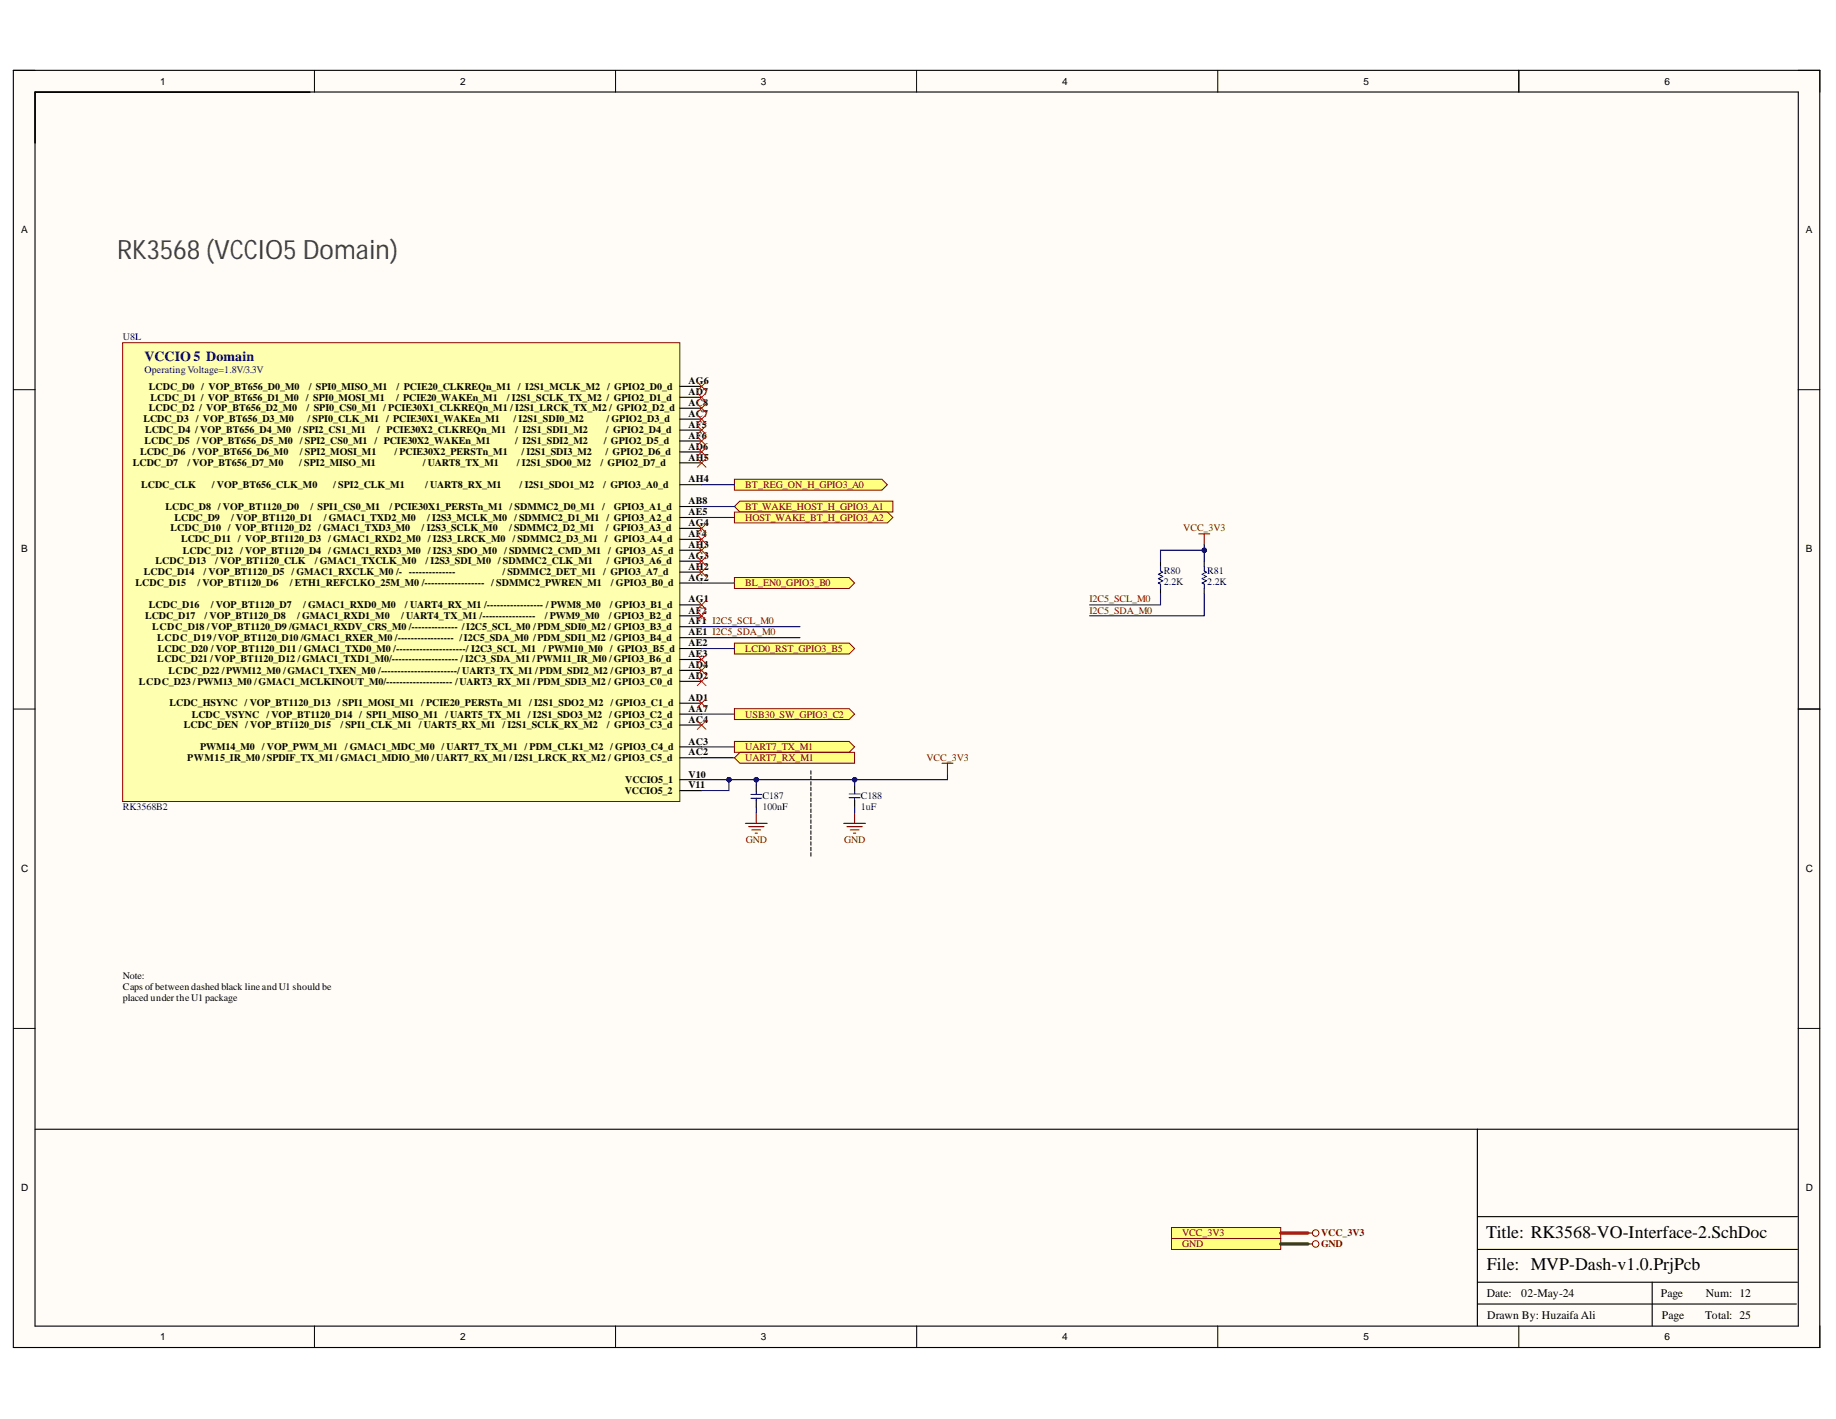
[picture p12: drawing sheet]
<svg xmlns="http://www.w3.org/2000/svg" width="279mm" height="216mm" viewBox="0 0 279 216" stroke-linecap="round" stroke-linejoin="round" font-family="sans-serif">
<defs><g id="words">
<text font-size="4.1" fill="#434343" x="17.8" y="39.4">RK3568 (VCCIO5 Domain)</text>
<g font-size="2.7">
<text x="226.2" y="188.3">Title: RK3568-VO-Interface-2.SchDoc</text>
<text x="226.3" y="193.3">File: MVP-Dash-v1.0.PrjPcb</text>
</g>
<text font-size="2.1" fill="#000080" x="22" y="55">VCCIO 5 Domain</text>
<g font-size="1.8">
<text x="226.3" y="197.4">Date:</text>
<text x="231.5" y="197.4">02-May-24</text>
<text x="252.7" y="197.4">Page</text>
<text x="259.6" y="197.4">Num: 12</text>
<text x="226.3" y="200.7">Drawn By: Huzaifa Ali</text>
<text x="252.9" y="200.7">Page</text>
<text x="259.5" y="200.7">Total: 25</text>
</g>
<g font-size="1.5">
<text x="24.4" y="12.9">1</text>
<text x="70" y="12.9">2</text>
<text x="115.8" y="12.9">3</text>
<text x="161.6" y="12.9">4</text>
<text x="207.5" y="12.9">5</text>
<text x="253.3" y="12.9">6</text>
<text x="3.2" y="35.5">A</text>
<text x="274.8" y="35.5">A</text>
<text x="22.7" y="59.3">LCDC_D0 / VOP_BT656_D0_M0</text>
<text x="47" y="59.3">/ SPI0_MISO_M1</text>
<text x="60.4" y="59.3">/ PCIE20_CLKREQn_M1 / I2S1_MCLK_M2 / GPIO2_D0_d</text>
<text x="104.8" y="58.4">AG6</text>
<text x="21.8" y="64.3">LCDC_D3 / VOP_BT656_D3_M0</text>
<text x="22.1" y="65.9">LCDC_D4 / VOP_BT656_D4_M0 / SPI2_CS1_M1</text>
<text x="22.7" y="62.6">LCDC_D2 / VOP_BT656_D2_M0</text>
<text x="22.9" y="61">LCDC_D1 / VOP_BT656_D1_M0 / SPI0_MOSI_M1</text>
<text x="46.6" y="62.6">/ SPI0_CS0_M1 / PCIE30X1_CLKREQn_M1 / I2S1_LRCK_TX_M2 / GPIO2_D2_d</text>
<text x="46.8" y="64.3">/ SPI0_CLK_M1 / PCIE30X1_WAKEn_M1</text>
<text x="57.4" y="65.9">/ PCIE30X2_CLKREQn_M1</text>
<text x="60.3" y="61">/ PCIE20_WAKEn_M1</text>
<text x="77.1" y="61">/ I2S1_SCLK_TX_M2 / GPIO2_D1_d</text>
<text x="78.1" y="64.3">/ I2S1_SDI0_M2</text>
<text x="78.4" y="65.9">/ I2S1_SDI1_M2</text>
<text x="92.2" y="65.9">/ GPIO2_D4_d</text>
<text x="92.3" y="64.3">/ GPIO2_D3_d</text>
<text x="104.8" y="60.1">AD7</text>
<text x="104.8" y="61.7">AC8</text>
<text x="104.8" y="63.4">AC7</text>
<text x="104.8" y="65.1">AF5</text>
<text x="20.2" y="70.9">LCDC_D7</text>
<text x="21.3" y="69.3">LCDC_D6 / VOP_BT656_D6_M0</text>
<text x="22" y="67.6">LCDC_D5 / VOP_BT656_D5_M0 / SPI2_CS0_M1 / PCIE30X2_WAKEn_M1</text>
<text x="28.5" y="70.9">/ VOP_BT656_D7_M0</text>
<text x="45.5" y="70.9">/ SPI2_MISO_M1</text>
<text x="45.6" y="69.3">/ SPI2_MOSI_M1</text>
<text x="60" y="69.3">/ PCIE30X2_PERSTn_M1</text>
<text x="64.3" y="70.9">/ UART8_TX_M1</text>
<text x="78.4" y="67.6">/ I2S1_SDI2_M2</text>
<text x="78.7" y="70.9">/ I2S1_SDO0_M2</text>
<text x="79.3" y="69.3">/ I2S1_SDI3_M2</text>
<text x="91.4" y="70.9">/ GPIO2_D7_d</text>
<text x="91.9" y="67.6">/ GPIO2_D5_d</text>
<text x="92.1" y="69.3">/ GPIO2_D6_d</text>
<text x="104.8" y="66.7">AF6</text>
<text x="104.8" y="68.4">AD6</text>
<text x="104.8" y="70.1">AH5</text>
<text x="21.5" y="74.2">LCDC_CLK</text>
<text x="25.2" y="77.5">LCDC_D8 / VOP_BT1120_D0</text>
<text x="32.2" y="74.2">/ VOP_BT656_CLK_M0</text>
<text x="47.2" y="77.5">/ SPI1_CS0_M1</text>
<text x="50.7" y="74.2">/ SPI2_CLK_M1</text>
<text x="59.3" y="77.5">/ PCIE30X1_PERSTn_M1 / SDMMC2_D0_M1 /</text>
<text x="64.7" y="74.2">/ UART8_RX_M1</text>
<text x="79.1" y="74.2">/ I2S1_SDO1_M2</text>
<text x="91.8" y="74.2">/ GPIO3_A0_d</text>
<text x="93.4" y="77.5">GPIO3_A1_d</text>
<text x="104.8" y="73.4">AH4</text>
<text x="104.8" y="76.7">AB8</text>
<text x="26" y="80.8">LCDC_D10 / VOP_BT1120_D2 / GMAC1_TXD3_M0</text>
<text x="26.6" y="79.2">LCDC_D9</text>
<text x="27.6" y="82.5">LCDC_D11 / VOP_BT1120_D3 / GMAC1_RXD2_M0 / I2S3_LRCK_M0 / SDMMC2_D3_M1 / GPIO3_A4_d</text>
<text x="35.2" y="79.2">/ VOP_BT1120_D1</text>
<text x="49.3" y="79.2">/ GMAC1_TXD2_M0</text>
<text x="64.2" y="80.8">/ I2S3_SCLK_M0</text>
<text x="65" y="79.2">/ I2S3_MCLK_M0 / SDMMC2_D1_M1 / GPIO3_A2_d</text>
<text x="77.5" y="80.8">/ SDMMC2_D2_M1</text>
<text x="92.2" y="80.8">/ GPIO3_A3_d</text>
<text x="104.8" y="78.4">AE5</text>
<text x="104.8" y="80.1">AG4</text>
<text x="104.8" y="81.7">AF4</text>
<text x="104.8" y="83.4">AH3</text>
<text x="3.2" y="84.1">B</text>
<text x="20.6" y="89.2">LCDC_D15</text>
<text x="21.9" y="87.5">LCDC_D14</text>
<text x="23.7" y="85.8">LCDC_D13</text>
<text x="27.8" y="84.2">LCDC_D12 / VOP_BT1120_D4 / GMAC1_RXD3_M0 / I2S3_SDO_M0 / SDMMC2_CMD_M1 / GPIO3_A5_d</text>
<text x="30" y="89.2">/ VOP_BT1120_D6</text>
<text x="31" y="87.5">/ VOP_BT1120_D5 / GMAC1_RXCLK_M0 /- --------------</text>
<text x="32.7" y="85.8">/ VOP_BT1120_CLK</text>
<text x="44.1" y="89.2">/ ETH1_REFCLKO_25M_M0 /------------------ / SDMMC2_PWREN_M1</text>
<text x="47.9" y="85.8">/ GMAC1_TXCLK_M0</text>
<text x="64.8" y="85.8">/ I2S3_SDI_M0 / SDMMC2_CLK_M1</text>
<text x="76.5" y="87.5">/ SDMMC2_DET_M1 / GPIO3_A7_d</text>
<text x="92.3" y="85.8">/ GPIO3_A6_d</text>
<text x="93" y="89.2">/ GPIO3_B0_d</text>
<text x="104.8" y="85.1">AG3</text>
<text x="104.8" y="86.7">AH2</text>
<text x="104.8" y="88.4">AG2</text>
<text x="274.8" y="84.1">B</text>
<text x="22.1" y="94.2">LCDC_D17</text>
<text x="22.7" y="92.5">LCDC_D16</text>
<text x="23.2" y="95.8">LCDC_D18 /VOP_BT1120_D9 /GMAC1_RXDV_CRS_M0 /-------------- /I2C5_SCL_M0 /PDM_SDI0_M2 / GPIO3_B3_d</text>
<text x="31.1" y="94.2">/ VOP_BT1120_D8</text>
<text x="32.1" y="92.5">/ VOP_BT1120_D7</text>
<text x="45.2" y="94.2">/ GMAC1_RXD1_M0</text>
<text x="46.1" y="92.5">/ GMAC1_RXD0_M0</text>
<text x="61" y="94.2">/ UART4_TX_M1 /----------------</text>
<text x="61.6" y="92.5">/ UART4_RX_M1 /----------------- / PWM8_M0</text>
<text x="82.9" y="94.2">/ PWM9_M0</text>
<text x="92.6" y="94.2">/ GPIO3_B2_d</text>
<text x="92.8" y="92.5">/ GPIO3_B1_d</text>
<text x="104.8" y="91.7">AG1</text>
<text x="104.8" y="93.4">AF2</text>
<text x="104.8" y="95">AF1 I2C5_SCL_M0</text>
<text x="23.9" y="97.5">LCDC_D19/VOP_BT1120_D10 /GMAC1_RXER_M0 /----------------- /I2C5_SDA_M0 /PDM_SDI1_M2 /GPIO3_B4_d</text>
<text x="23.9" y="100.8">LCDC_D21 /VOP_BT1120_D12 /GMAC1_TXD1_M0/-------------------- /I2C3_SDA_M1 /PWM11_IR_M0 /GPIO3_B6_d</text>
<text x="24" y="99.2">LCDC_D20 / VOP_BT1120_D11 / GMAC1_TXD0_M0 /---------------------/ I2C3_SCL_M1 / PWM10_M0 / GPIO3_B5_d</text>
<text x="104.8" y="96.7">AE1 I2C5_SDA_M0</text>
<text x="104.8" y="98.3">AE2</text>
<text x="104.8" y="100">AE3</text>
<text x="104.8" y="101.6">AD4</text>
<text x="21.1" y="104.2">LCDC_D23 /PWM13_M0 /GMAC1_MCLKINOUT_M0/-------------------- /UART3_RX_M1 /PDM_SDI3_M2 / GPIO3_C0_d</text>
<text x="25.6" y="102.5">LCDC_D22 /PWM12_M0 /GMAC1_TXEN_M0 /-----------------------/ UART3_TX_M1 /PDM_SDI2_M2 /GPIO3_B7_d</text>
<text x="25.8" y="107.5">LCDC_HSYNC / VOP_BT1120_D13 / SPI1_MOSI_M1 / PCIE20_PERSTn_M1 / I2S1_SDO2_M2 / GPIO3_C1_d</text>
<text x="104.8" y="103.3">AD2</text>
<text x="104.8" y="106.6">AD1</text>
<text x="28" y="110.8">LCDC_DEN / VOP_BT1120_D15</text>
<text x="29.2" y="109.2">LCDC_VSYNC / VOP_BT1120_D14 / SPI1_MISO_M1 / UART5_TX_M1 / I2S1_SDO3_M2 / GPIO3_C2_d</text>
<text x="51.8" y="110.8">/ SPI1_CLK_M1 / UART5_RX_M1 / I2S1_SCLK_RX_M2</text>
<text x="92.4" y="110.8">/ GPIO3_C3_d</text>
<text x="104.8" y="108.3">AA7</text>
<text x="104.8" y="109.9">AC4</text>
<text x="104.8" y="113.3">AC3</text>
<text x="28.5" y="115.8">PWM15_IR_M0 /SPDIF_TX_M1 /GMAC1_MDIO_M0 /UART7_RX_M1 /I2S1_LRCK_RX_M2 / GPIO3_C5_d</text>
<text x="30.4" y="114.2">PWM14_M0 / VOP_PWM_M1 / GMAC1_MDC_M0 / UART7_TX_M1 / PDM_CLK1_M2 / GPIO3_C4_d</text>
<text x="95.2" y="119.1">VCCIO5_1</text>
<text x="104.8" y="114.9">AC2</text>
<text x="104.8" y="118.3">V10</text>
<text x="104.8" y="119.9">V11</text>
<text x="95.1" y="120.8">VCCIO5_2</text>
<text x="3.2" y="132.7">C</text>
<text x="274.8" y="132.7">C</text>
<text x="18.7" y="149">Note:</text>
<text x="18.7" y="150.7">Caps ofbetween dashed black lineandU1 should be</text>
<text x="18.7" y="152.4">placed under theU1 package</text>
<text x="3.2" y="181.2">D</text>
<text x="274.8" y="181.2">D</text>
<text x="24.4" y="203.9">1</text>
<text x="70" y="203.9">2</text>
<text x="115.8" y="203.9">3</text>
<text x="161.6" y="203.9">4</text>
<text x="207.5" y="203.9">5</text>
<text x="253.3" y="203.9">6</text>
</g>
<g font-size="1.5" fill="#000080">
<text x="18.7" y="51.8">U8L</text>
<text x="22" y="56.7">OperatingVoltage=1.8V/3.3V</text>
<text x="177.1" y="87.4">R80</text>
<text x="177.1" y="89">2.2K</text>
<text x="183.7" y="87.4">R81</text>
<text x="183.7" y="89">2.2K</text>
<text x="18.7" y="123.3">RK3568B2</text>
<text x="116" y="121.6">C187</text>
<text x="116" y="123.3">100nF</text>
<text x="131" y="121.6">C188</text>
<text x="131" y="123.3">1uF</text>
</g>
<g font-size="1.5" fill="#800000">
<text x="113.4" y="74.2">BT_REG_ON_H_GPIO3_A0</text>
<text x="113.4" y="77.5">BT_WAKE_HOST_H_GPIO3_A1</text>
<text x="113.4" y="79.2">HOST_WAKE_BT_H_GPIO3_A2</text>
<text x="180.1" y="80.8">VCC_3V3</text>
<text x="113.4" y="89.2">BL_EN0_GPIO3_B0</text>
<text x="165.8" y="91.7">I2C5_SCL_M0</text>
<text x="165.8" y="93.4">I2C5_SDA_M0</text>
<text x="113.4" y="99.2">LCD0_RST_GPIO3_B5</text>
<text x="113.4" y="109.2">USB30_SW_GPIO3_C2</text>
<text x="113.4" y="114.2">UART7_TX_M1</text>
<text x="113.4" y="115.8">UART7_RX_M1</text>
<text x="141" y="115.8">VCC_3V3</text>
<text x="113.5" y="128.3">GND</text>
<text x="128.5" y="128.3">GND</text>
<text x="179.9" y="189.8">GND</text>
<text x="179.9" y="188.1">VCC_3V3</text>
<text x="201" y="189.8">GND</text>
<text x="201" y="188.1">VCC_3V3</text>
</g>
</g></defs>
<g fill="#fffcf8">
<path d="M2 10.7h275v194.4h-275z" fill-rule="evenodd"/>
<path d="M5.4 14h268.2v187.7h-268.2z" fill-rule="evenodd"/>
</g>
<g fill="none" stroke="#000" stroke-width=".15">
<path d="M2 10.7h3.4M47.9 10.7v3.3M93.7 10.7v3.3M139.5 10.7v3.3M185.3 10.7v3.3M231.1 10.7v3.3M273.6 10.7h3.4v3.3M2 59.3h3.4M273.6 59.3h3.4M2 107.9h3.4M273.6 107.9h3.4M2 156.5h3.4"/>
<path d="M273.6 156.5h3.4M47.9 201.7v3.4M93.7 201.7v3.4M139.5 201.7v3.4M185.3 201.7v3.4M231.1 201.7v3.4M277 201.7v3.4"/>
</g>
<path d="M2 10.7h274.9v194.3h-274.9zM5.3 14h268.4v187.8h-268.4zM5.3 14h41.9M231.1 10.7v3.3M273.7 107.9h3.3M273.7 171.8h-48.9v29.9M224.8 198.4h48.6M224.8 195.1h48.7M224.8 190.1h48.7M224.8 185.1h48.7M251.4 195.1v6.6" fill="none" stroke="#000" stroke-width=".17"/>
<path d="M18.7 52.1h84.8v69.8h-84.8z" fill-rule="evenodd" fill="#ffffb0"/>
<path d="M18.7 52.1h84.8v69.8h-84.8z" fill="none" stroke="#800000" stroke-width=".15"/>
<g fill="none" stroke="#000" stroke-width=".17">
<path d="M103.5 58.8h3.3M103.5 60.4h3.3M103.5 62.1h3.3M103.5 63.8h3.3M103.5 65.4h3.3M103.5 67.1h3.3M103.5 68.8h3.3M103.5 70.4h3.3M103.5 73.7h3.3M103.5 77.1h3.3M103.5 78.7h3.3M103.5 80.4h3.3"/>
<path d="M103.5 82.1h3.3M103.5 83.7h3.3M103.5 85.4h3.3M103.5 87h3.3M103.5 88.7h3.3M103.5 92h3.3M103.5 93.7h3.3M103.5 95.4h3.3M103.5 97h3.3M103.5 98.7h3.3M103.5 100.3h3.3M103.5 102h3.3"/>
<path d="M103.5 103.7h3.3M103.5 107h3.3M103.5 108.7h3.3M103.5 110.3h3.3M103.5 113.6h3.3M103.5 115.3h3.3M103.5 118.6h3.3M103.5 120.3h3.3M5.4 171.8h219.4"/>
</g>
<g fill="none" stroke="#f00" stroke-width=".15">
<path d="M106.1 58.1l1.3 1.4M106.1 59.8l1.3 1.3M107.4 58.1l-1.3 1.4M107.4 59.8l-1.3 1.3M106.1 61.4l1.3 1.4M106.1 63.1l1.3 1.3M106.1 64.8l1.3 1.3M106.1 66.4l1.3 1.4M106.1 68.1l1.3 1.3M106.1 69.8l1.3 1.3M107.4 61.4l-1.3 1.4M107.4 63.1l-1.3 1.3"/>
<path d="M107.4 64.8l-1.3 1.3M107.4 66.4l-1.3 1.4M107.4 68.1l-1.3 1.3M107.4 69.8l-1.3 1.3"/>
</g>
<path d="M111.8 72.9h22.4l.8 .8-.8 .9h-22.4z" fill-rule="evenodd" fill="#ffff80"/>
<path d="M111.8 72.9h22.4l.8 .8-.8 .9h-22.4z" fill="none" stroke="#800000" stroke-width=".15"/>
<path d="M111.8 77.1l.8-.9h23.3v1.7h-23.3z" fill-rule="evenodd" fill="#ffff80"/>
<path d="M111.8 77.1l.8-.9h23.3v1.7h-23.3z" fill="none" stroke="#800000" stroke-width=".15"/>
<path d="M111.8 77.9h23.2l.9 .8-.9 .9h-23.2z" fill-rule="evenodd" fill="#ffff80"/>
<path d="M111.8 77.9h23.2l.9 .8-.9 .9h-23.2z" fill="none" stroke="#800000" stroke-width=".15"/>
<path d="M106.1 79.7l1.3 1.4M107.4 79.7l-1.3 1.4M106.1 81.4l1.3 1.3M106.1 83.1l1.3 1.3M106.1 84.7l1.3 1.3M106.1 86.4l1.3 1.3M107.4 81.4l-1.3 1.3M107.4 83.1l-1.3 1.3M107.4 84.7l-1.3 1.3M107.4 86.4l-1.3 1.3" fill="none" stroke="#f00" stroke-width=".15"/>
<path d="M111.8 87.9h17.4l.9 .8-.9 .8h-17.4z" fill-rule="evenodd" fill="#ffff80"/>
<path d="M111.8 87.9h17.4l.9 .8-.9 .8h-17.4z" fill="none" stroke="#800000" stroke-width=".15"/>
<path d="M106.1 91.4l1.3 1.3M106.1 93l1.3 1.4M107.4 91.4l-1.3 1.3M107.4 93l-1.3 1.4" fill="none" stroke="#f00" stroke-width=".15"/>
<path d="M176.6 85.4v.8M176.6 89.5v.9M183.3 85.4v.8M183.3 89.5v.9" fill="none" stroke="#000" stroke-width=".17"/>
<path d="M176.6 86.2v.7l.3 .1-.6 .4 .6 .3-.6 .3 .6 .4-.6 .3 .3 .2v.6M183.3 86.2v.7l.3 .1-.7 .4 .7 .3-.7 .3 .7 .4-.7 .3 .4 .2v.6" fill="none" stroke="#00f" stroke-width=".17"/>
<path d="M106.8 73.7h5M106.8 77.1h5M106.8 78.7h5M106.8 88.7h5M106.8 95.4h14.9M106.8 97h14.9M183.3 82.9v2.5" fill="none" stroke="#000080" stroke-width=".17"/>
<path d="M182.4 81.2h1.7M183.3 81.2v1.7" fill="none" stroke="#800000" stroke-width=".17"/>
<circle cx="183.3" cy="83.7" r=".33" fill="#000080"/>
<circle cx="183.3" cy="83.7" r=".33" fill="none" stroke="#000080" stroke-width=".15"/>
<path d="M183.3 83.7h-6.7v1.7" fill="none" stroke="#000080" stroke-width=".17"/>
<circle cx="183.3" cy="83.7" r=".33" fill="#000080"/>
<circle cx="183.3" cy="83.7" r=".33" fill="none" stroke="#000080" stroke-width=".15"/>
<path d="M176.6 90.4v1.6h-10.8M183.3 90.4v3.3h-17.5" fill="none" stroke="#000080" stroke-width=".17"/>
<path d="M111.8 97.8h17.4l.9 .9-.9 .8h-17.4z" fill-rule="evenodd" fill="#ffff80"/>
<path d="M111.8 97.8h17.4l.9 .9-.9 .8h-17.4z" fill="none" stroke="#800000" stroke-width=".15"/>
<path d="M106.8 98.7h5M106.8 108.7h5" fill="none" stroke="#000080" stroke-width=".17"/>
<path d="M106.1 99.7l1.3 1.3M107.4 99.7l-1.3 1.3M106.1 101.3l1.3 1.4M106.1 103l1.3 1.3M106.1 106.3l1.3 1.4M106.1 109.6l1.3 1.4M107.4 101.3l-1.3 1.4M107.4 103l-1.3 1.3M107.4 106.3l-1.3 1.4M107.4 109.6l-1.3 1.4" fill="none" stroke="#f00" stroke-width=".15"/>
<path d="M111.8 107.8h17.4l.9 .9-.9 .8h-17.4z" fill-rule="evenodd" fill="#ffff80"/>
<path d="M111.8 107.8h17.4l.9 .9-.9 .8h-17.4z" fill="none" stroke="#800000" stroke-width=".15"/>
<path d="M144.2 117.8v.8h-37.4" fill="none" stroke="#000080" stroke-width=".17"/>
<circle cx="110.9" cy="118.6" r=".33" fill="#000080"/>
<circle cx="110.9" cy="118.6" r=".33" fill="none" stroke="#000080" stroke-width=".15"/>
<circle cx="115.1" cy="118.6" r=".33" fill="#000080"/>
<circle cx="115.1" cy="118.6" r=".33" fill="none" stroke="#000080" stroke-width=".15"/>
<circle cx="130.1" cy="118.6" r=".33" fill="#000080"/>
<circle cx="130.1" cy="118.6" r=".33" fill="none" stroke="#000080" stroke-width=".15"/>
<path d="M143.4 116.1h1.6M144.2 116.1v1.7" fill="none" stroke="#800000" stroke-width=".17"/>
<path d="M110.9 118.6v1.7h-4.1" fill="none" stroke="#000080" stroke-width=".17"/>
<circle cx="110.9" cy="118.6" r=".33" fill="#000080"/>
<circle cx="110.9" cy="118.6" r=".33" fill="none" stroke="#000080" stroke-width=".15"/>
<path d="M115.1 119.5v1M115.1 121.7v1.1" fill="none" stroke="#000" stroke-width=".17"/>
<path d="M114.3 121.5h1.6M114.3 120.9h1.6M115.1 120.5v.3M115.1 121.5v.3" fill="none" stroke="#00f" stroke-width=".17"/>
<path d="M113.4 125.3h3.4M113.9 125.8h2.4M114.4 126.3h1.4M114.9 126.8h.4M115.1 123.6v1.7" fill="none" stroke="#800000" stroke-width=".17"/>
<path d="M115.1 118.6v.9M115.1 122.8v.8" fill="none" stroke="#000080" stroke-width=".17"/>
<circle cx="115.1" cy="118.6" r=".33" fill="#000080"/>
<circle cx="115.1" cy="118.6" r=".33" fill="none" stroke="#000080" stroke-width=".15"/>
<path d="M130.1 119.5v1M130.1 121.8v1" fill="none" stroke="#000" stroke-width=".17"/>
<path d="M129.2 120.8h1.7M129.2 121.4h1.7M130.1 120.5v.3M130.1 121.5v.3" fill="none" stroke="#00f" stroke-width=".17"/>
<path d="M128.4 125.3h3.3M128.9 125.8h2.3M129.4 126.3h1.3M129.9 126.8h.3M130.1 123.6v1.7" fill="none" stroke="#800000" stroke-width=".17"/>
<path d="M130.1 118.6v.9M130.1 122.8v.8" fill="none" stroke="#000080" stroke-width=".17"/>
<circle cx="130.1" cy="118.6" r=".33" fill="#000080"/>
<circle cx="130.1" cy="118.6" r=".33" fill="none" stroke="#000080" stroke-width=".15"/>
<g fill="none" stroke="#000" stroke-width=".17">
<path d="M123.4 117.3v.5M123.4 118.1v.5M123.4 118.9v.6M123.4 119.8v.5M123.4 120.6v.5M123.4 121.4v.5M123.4 122.3v.5M123.4 123.1v.5M123.4 123.9v.5M123.4 124.8v.5M123.4 125.6v.5M123.4 126.4v.5"/>
<path d="M123.4 127.2v.6M123.4 128.1v.5M123.4 128.9v.5M123.4 129.7v.6"/>
</g>
<path d="M178.3 188.4h16.6v1.7h-16.6z" fill-rule="evenodd" fill="#ffff80"/>
<g fill="none" stroke="#800000" stroke-width=".15">
<path d="M178.3 188.4h16.6v1.7h-16.6z"/>
<circle cx="200.2" cy="189.3" r=".5"/>
</g>
<path d="M199.1 189.3h.6" fill="none" stroke="#800000" stroke-width=".17"/>
<path d="M178.3 186.8h16.6v1.6h-16.6z" fill-rule="evenodd" fill="#ffff80"/>
<g fill="none" stroke="#800000" stroke-width=".15">
<path d="M178.3 186.8h16.6v1.6h-16.6z"/>
<circle cx="200.2" cy="187.6" r=".5"/>
</g>
<path d="M199.1 187.6h.6" fill="none" stroke="#800000" stroke-width=".17"/>
<path d="M194.9 189.3h4.2" fill="none" stroke="#274e13" stroke-width=".51"/>
<path d="M194.9 187.6h4.2" fill="none" stroke="#f00" stroke-width=".51"/>
<path d="M106.8 113.6h5M106.8 115.3h5" fill="none" stroke="#000080" stroke-width=".17"/>
<path d="M111.8 112.8h17.4l.9 .8-.9 .9h-17.4z" fill-rule="evenodd" fill="#ffff80"/>
<path d="M111.8 112.8h17.4l.9 .8-.9 .9h-17.4z" fill="none" stroke="#800000" stroke-width=".15"/>
<path d="M111.8 115.3l.8-.8h17.5v1.6h-17.5z" fill-rule="evenodd" fill="#ffff80"/>
<path d="M111.8 115.3l.8-.8h17.5v1.6h-17.5z" fill="none" stroke="#800000" stroke-width=".15"/>
<use href="#words"/>
</svg>
